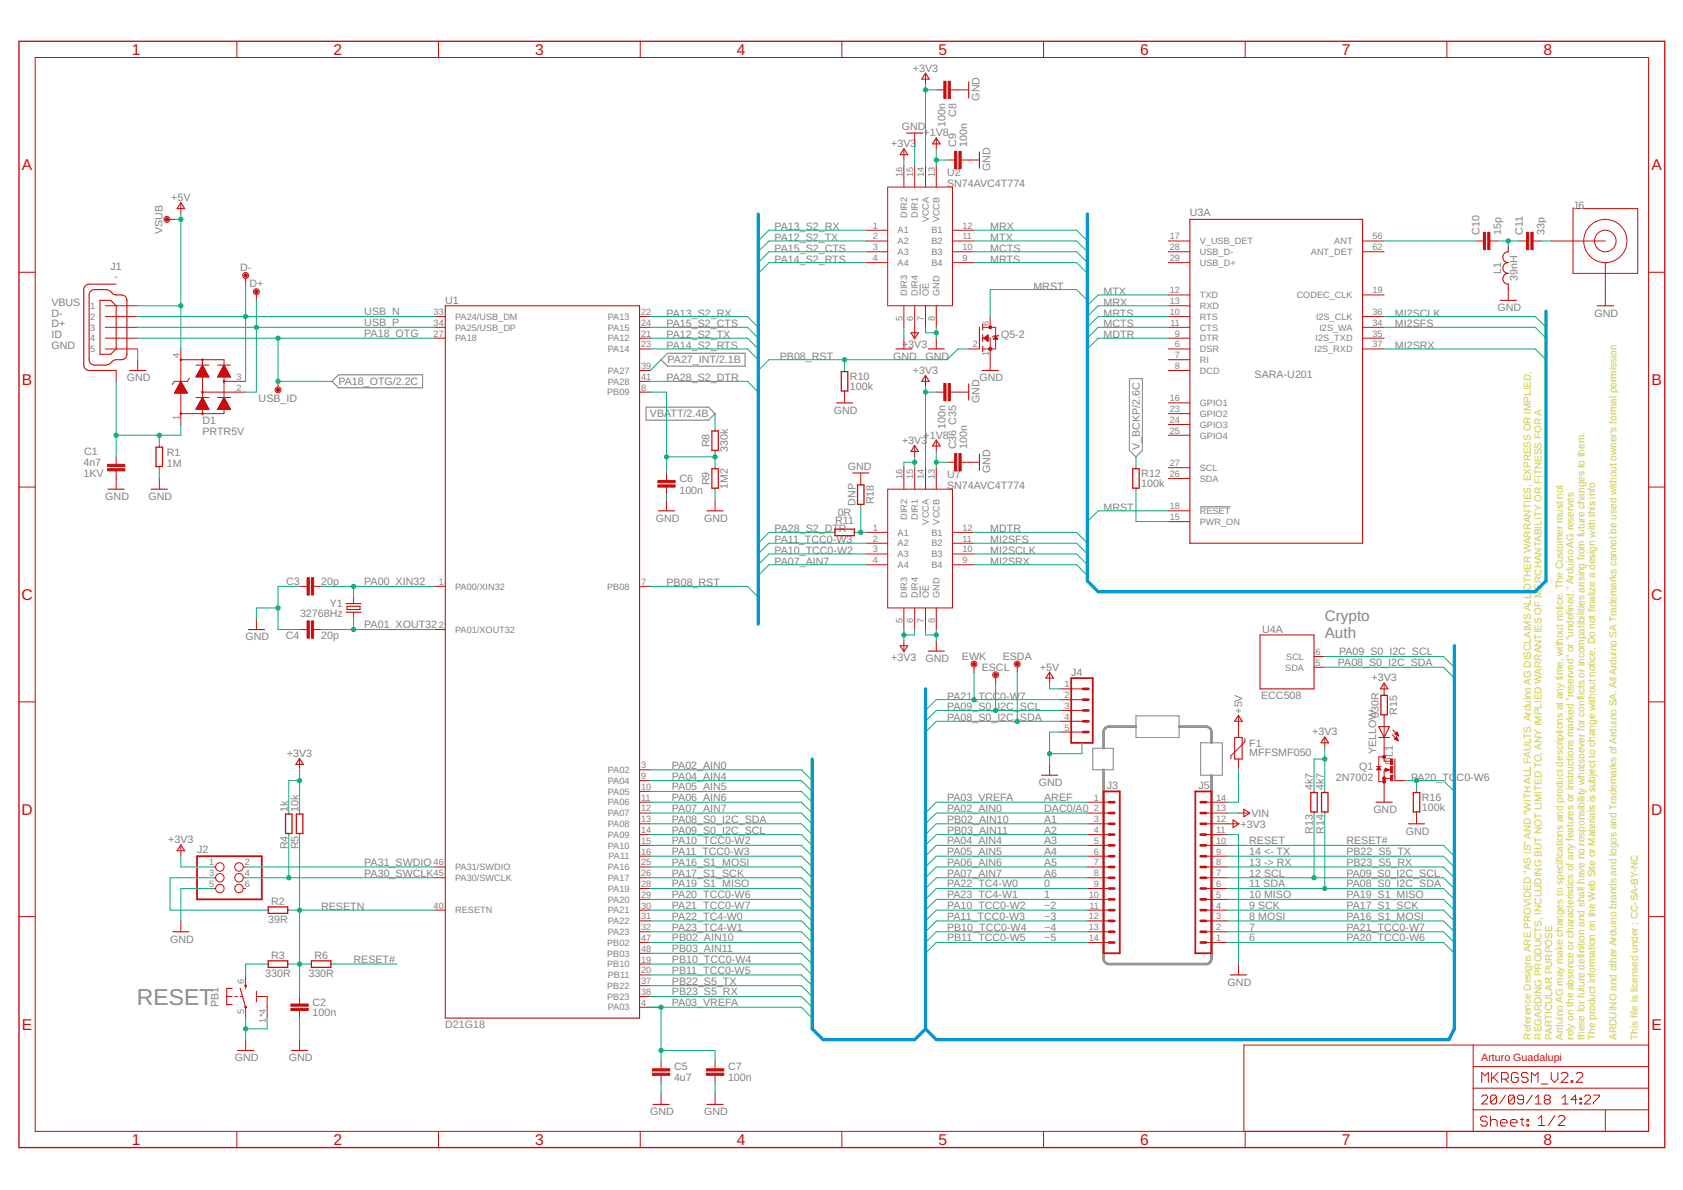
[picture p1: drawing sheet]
<svg xmlns="http://www.w3.org/2000/svg" width="420mm" height="297mm" viewBox="0 0 420 297" stroke-linecap="round" stroke-linejoin="round" font-family="sans-serif">
<defs><g id="words">
<text font-size="5.7" fill="#808080" x="34.2" y="250.7">RESET</text>
<g font-size="3.9" fill="#c90d0c">
<text x="32.9" y="13.7">1</text>
<text x="83.2" y="13.7">2</text>
<text x="133.6" y="13.7">3</text>
<text x="183.9" y="13.7">4</text>
<text x="234.3" y="13.7">5</text>
<text x="284.6" y="13.7">6</text>
<text x="335" y="13.7">7</text>
<text x="385.3" y="13.7">8</text>
<text x="5.5" y="42.5">A</text>
<text x="412.3" y="42.5">A</text>
<text x="5.5" y="96.1">B</text>
<text x="412.3" y="96.1">B</text>
<text x="5.4" y="149.8">C</text>
<text x="412.2" y="149.8">C</text>
<text x="5.4" y="203.4">D</text>
<text x="412.2" y="203.4">D</text>
<text x="5.5" y="257">E</text>
<text x="412.3" y="257">E</text>
<text x="32.9" y="285.8">1</text>
<text x="83.2" y="285.8">2</text>
<text x="133.6" y="285.8">3</text>
<text x="183.9" y="285.8">4</text>
<text x="234.3" y="285.8">5</text>
<text x="284.6" y="285.8">6</text>
<text x="335" y="285.8">7</text>
<text x="385.3" y="285.8">8</text>
</g>
<g font-size="3.8" fill="#808080">
<text x="330.7" y="155.1">Crypto</text>
<text x="330.7" y="159.2">Auth</text>
</g>
<g font-size="2.7" fill="#808080">
<text x="227.9" y="17.9">+3V3</text>
<text x="238.7" y="29.1" transform="rotate(-90 238.7 29.1)">C8</text>
<text x="244.5" y="25.1" transform="rotate(-90 244.5 25.1)">GND</text>
<text x="225.1" y="32.4">GND</text>
<text x="230.6" y="34">+1V8</text>
<text x="236" y="31.6" transform="rotate(-90 236 31.6)">100n</text>
<text x="222.5" y="36.7">+3V3</text>
<text x="238.7" y="36.7" transform="rotate(-90 238.7 36.7)">C9</text>
<text x="241.4" y="36.7" transform="rotate(-90 241.4 36.7)">100n</text>
<text x="236.4" y="44">U2</text>
<text x="236.4" y="46.7">SN74AVC4T774</text>
<text x="247.2" y="42.6" transform="rotate(-90 247.2 42.6)">GND</text>
<text x="42.7" y="50.2">+5V</text>
<text x="297.1" y="54">U3A</text>
<text x="392.7" y="52.1">J6</text>
<text x="40.6" y="58.4" transform="rotate(-90 40.6 58.4)">VSUB</text>
<text x="193.3" y="57.5">PA13_S2_RX</text>
<text x="247.2" y="57.5">MRX</text>
<text x="369.4" y="58.5" transform="rotate(-90 369.4 58.5)">C10</text>
<text x="374.8" y="58.5" transform="rotate(-90 374.8 58.5)">15p</text>
<text x="380.2" y="58.5" transform="rotate(-90 380.2 58.5)">C11</text>
<text x="385.6" y="58.5" transform="rotate(-90 385.6 58.5)">33p</text>
<text x="193.3" y="62.9">PA15_S2_CTS</text>
<text x="193.3" y="60.2">PA12_S2_TX</text>
<text x="193.3" y="65.5">PA14_S2_RTS</text>
<text x="247.2" y="60.2">MTX</text>
<text x="247.2" y="62.9">MCTS</text>
<text x="247.2" y="65.5">MRTS</text>
<text x="27.6" y="67.4">J1</text>
<text x="28.5" y="69.9">-</text>
<text x="59.9" y="67.7">D-</text>
<text x="62.3" y="71.7">D+</text>
<text x="374.8" y="68.4" transform="rotate(-90 374.8 68.4)">L1</text>
<text x="378.8" y="70.1" transform="rotate(-90 378.8 70.1)">39nH</text>
<text x="12.8" y="76.3">VBUS</text>
<text x="111.2" y="75.8">U1</text>
<text x="258" y="72.3">MRST</text>
<text x="275.5" y="73.6">MTX</text>
<text x="275.5" y="76.3">MRX</text>
<text x="373.8" y="77.7">GND</text>
<text x="12.8" y="79">D-</text>
<text x="12.8" y="81.7">D+</text>
<text x="91" y="81.4">USB_P</text>
<text x="91" y="78.7">USB_N</text>
<text x="166.4" y="81.7">PA15_S2_CTS</text>
<text x="166.4" y="79">PA13_S2_RX</text>
<text x="275.5" y="81.7">MCTS</text>
<text x="275.5" y="79">MRTS</text>
<text x="348.2" y="79">MI2SCLK</text>
<text x="348.2" y="81.7">MI2SFS</text>
<text x="398.1" y="79">GND</text>
<text x="12.8" y="84.4">ID</text>
<text x="12.8" y="87.1">GND</text>
<text x="91" y="84.1">PA18_OTG</text>
<text x="166.4" y="84.4">PA12_S2_TX</text>
<text x="166.4" y="87.1">PA14_S2_RTS</text>
<text x="194.7" y="89.8">PB08_RST</text>
<text x="223" y="89.8">GND</text>
<text x="225.2" y="86.8">+3V3</text>
<text x="231" y="89.8">GND</text>
<text x="249.9" y="84.4">Q5-2</text>
<text x="275.5" y="84.4">MDTR</text>
<text x="348.2" y="87.1">MI2SRX</text>
<text x="31.7" y="95.2">GND</text>
<text x="166.4" y="95.2">PA28_S2_DTR</text>
<text x="166.7" y="90.7">PA27_INT/2.1B</text>
<text x="212.2" y="94.9">R10</text>
<text x="227.9" y="93.3">+3V3</text>
<text x="244.5" y="95.2">GND</text>
<text x="313.2" y="94.4">SARA-U201</text>
<text x="64.6" y="100.3">USB_ID</text>
<text x="84.5" y="96.1">PA18_OTG/2.2C</text>
<text x="212.2" y="97.3">100k</text>
<text x="244.5" y="100.6" transform="rotate(-90 244.5 100.6)">GND</text>
<text x="50.5" y="106">D1</text>
<text x="162.3" y="104.2">VBATT/2.4B</text>
<text x="208.1" y="103.3">GND</text>
<text x="236" y="107" transform="rotate(-90 236 107)">100n</text>
<text x="21" y="113.6">C1</text>
<text x="41.7" y="113.9">R1</text>
<text x="50.5" y="108.6">PRTR5V</text>
<text x="177.2" y="111.7" transform="rotate(-90 177.2 111.7)">R8</text>
<text x="181.7" y="112.9" transform="rotate(-90 181.7 112.9)">330k</text>
<text x="225.2" y="110.8">+3V3</text>
<text x="230.6" y="109.5">+1V8</text>
<text x="238.7" y="112.1" transform="rotate(-90 238.7 112.1)">C36 C35</text>
<text x="241.4" y="112.1" transform="rotate(-90 241.4 112.1)">100n</text>
<text x="284.5" y="112.4" transform="rotate(-90 284.5 112.4)">V_BCKP/2.6C</text>
<text x="20.8" y="119.1">1KV</text>
<text x="20.8" y="116.3">4n7</text>
<text x="41.7" y="116.6">1M</text>
<text x="211.7" y="117.3">GND</text>
<text x="236.4" y="119.4">U7</text>
<text x="247.2" y="118.1" transform="rotate(-90 247.2 118.1)">GND</text>
<text x="284.9" y="119.2">R12</text>
<text x="26.3" y="124.8">GND</text>
<text x="37.1" y="124.8">GND</text>
<text x="169.6" y="123.3">100n</text>
<text x="169.6" y="120.4">C6</text>
<text x="177.2" y="121.1" transform="rotate(-90 177.2 121.1)">R9</text>
<text x="181.7" y="122" transform="rotate(-90 181.7 122)">1M2</text>
<text x="218.1" y="125.9" transform="rotate(-90 218.1 125.9)">R18</text>
<text x="236.4" y="122.1">S</text>
<text x="238.2" y="122.1">N74AVC4T774</text>
<text x="284.9" y="121.6">100k</text>
<text x="163.7" y="130.2">GND</text>
<text x="175.8" y="130.2">GND</text>
<text x="208.5" y="130.7">R11</text>
<text x="209.1" y="128.9">0R</text>
<text x="213.5" y="126.3" transform="rotate(-90 213.5 126.3)">DNP</text>
<text x="275.5" y="127.5">MRST</text>
<text x="193.3" y="135.6">PA11_TCC0-W3</text>
<text x="193.3" y="132.9">PA28_S2_DTR</text>
<text x="247.2" y="135.6">MI2SFS</text>
<text x="247.2" y="132.9">MDTR</text>
<text x="193.3" y="141">PA07_AIN7</text>
<text x="193.3" y="138.3">PA10_TCC0-W2</text>
<text x="247.2" y="138.3">MI2SCLK</text>
<text x="247.2" y="141">MI2SRX</text>
<text x="71.4" y="146.1">C3</text>
<text x="80.2" y="146.1">20p</text>
<text x="91" y="146.1">PA00_XIN32</text>
<text x="166.4" y="146.4">PB08_RST</text>
<text x="74.9" y="154">32768Hz</text>
<text x="82.3" y="151.4">Y1</text>
<text x="61.3" y="159.8">GND</text>
<text x="71.4" y="159.6">C4</text>
<text x="80.2" y="159.6">20p</text>
<text x="91" y="156.9">PA01_XOUT32</text>
<text x="315.1" y="157.9">U4A</text>
<text x="222.5" y="164.9">+3V3</text>
<text x="231" y="165.2">GND</text>
<text x="240.1" y="164.7">EWK</text>
<text x="245.1" y="167.4">ESCL</text>
<text x="250.3" y="164.7">ESDA</text>
<text x="259.6" y="167.4">+5V</text>
<text x="334" y="166.3">PA08_S0_I2C_SDA</text>
<text x="334.3" y="163.6">PA09_S0_I2C_SCL</text>
<text x="267.4" y="168.7">J4</text>
<text x="342.4" y="170.1">+3V3</text>
<text x="236.4" y="177.3">PA09_S0_I2C_</text>
<text x="236.4" y="174.6">PA21_TCC0-W</text>
<text x="254.6" y="174.6">7</text>
<text x="254.6" y="177.3">SCL</text>
<text x="310.1" y="178.2" transform="rotate(-90 310.1 178.2)">+5V</text>
<text x="314.8" y="174.4">ECC508</text>
<text x="344.2" y="179.2" transform="rotate(-90 344.2 179.2)">330R</text>
<text x="348.8" y="178.5" transform="rotate(-90 348.8 178.5)">R15</text>
<text x="236.4" y="180">PA08_S0_I2C_</text>
<text x="254.6" y="180">SDA</text>
<text x="327.6" y="183.5">+3V3</text>
<text x="71.6" y="188.9">+3V3</text>
<text x="167.7" y="191.9">PA02_AIN0</text>
<text x="311.9" y="188.8">MFFSMF050</text>
<text x="311.9" y="186.5">F1</text>
<text x="343.5" y="188.3" transform="rotate(-90 343.5 188.3)">YELLOW</text>
<text x="347.7" y="190.9" transform="rotate(-90 347.7 190.9)">DL1</text>
<text x="167.7" y="194.6">PA04_AIN4</text>
<text x="167.7" y="197.3">PA05_AIN5</text>
<text x="259.3" y="196.2">GND</text>
<text x="276.3" y="197">J3</text>
<text x="299.2" y="197">J5</text>
<text x="327.8" y="197.3" transform="rotate(-90 327.8 197.3)">4k7</text>
<text x="330.5" y="197.3" transform="rotate(-90 330.5 197.3)">4k7</text>
<text x="333.5" y="194.9">2N7002</text>
<text x="339.3" y="192.2">Q1</text>
<text x="352.3" y="194.9">PA20_TC</text>
<text x="363.6" y="194.9">C0-W6</text>
<text x="71.8" y="202.7" transform="rotate(-90 71.8 202.7)">1k</text>
<text x="74.5" y="202.7" transform="rotate(-90 74.5 202.7)">10k</text>
<text x="167.7" y="200">PA06_AIN6</text>
<text x="167.7" y="202.7">PA07_AIN7</text>
<text x="236.4" y="200">PA03_VREFA</text>
<text x="236.4" y="202.7">PA02_AIN0</text>
<text x="260.7" y="200">AREF</text>
<text x="260.7" y="202.7">DAC0/A0</text>
<text x="312.4" y="203.9">VIN</text>
<text x="342.9" y="202.9">GND</text>
<text x="355" y="202.4">100k</text>
<text x="355" y="200">R16</text>
<text x="167.7" y="208.1">PA09_S0_I2C_SCL</text>
<text x="167.7" y="205.4">PA08_S0_I2C_SDA</text>
<text x="236.4" y="205.4">PB02_AIN10</text>
<text x="236.4" y="208.1">PB03_AIN11</text>
<text x="260.7" y="205.4">A1</text>
<text x="260.7" y="208.1">A2</text>
<text x="309.7" y="206.6">+3V3</text>
<text x="327.8" y="208.1" transform="rotate(-90 327.8 208.1)">R13</text>
<text x="330.5" y="208.1" transform="rotate(-90 330.5 208.1)">R14</text>
<text x="350.9" y="208.3">GND</text>
<text x="42" y="210.5">+3V3</text>
<text x="49.2" y="213">J2</text>
<text x="71.8" y="212" transform="rotate(-90 71.8 212)">R4</text>
<text x="74.5" y="212" transform="rotate(-90 74.5 212)">R5</text>
<text x="167.7" y="210.7">PA10_TCC0-W2</text>
<text x="167.7" y="213.4">PA11_TCC0-W3</text>
<text x="236.4" y="210.7">PA04_AIN4</text>
<text x="236.4" y="213.4">PA05_AIN5</text>
<text x="260.7" y="210.7">A3</text>
<text x="260.7" y="213.4">A4</text>
<text x="311.9" y="213.4">14 &lt;- TX</text>
<text x="311.9" y="210.7">RESET</text>
<text x="336.1" y="210.7">RESET#</text>
<text x="336.1" y="213.4">PB22_S5_TX</text>
<text x="91" y="216.1">PA31_SWDIO</text>
<text x="91" y="218.8">PA30_SWCLK</text>
<text x="167.7" y="221.5">PA19_S1_MISO</text>
<text x="167.7" y="218.8">PA17_S1_SCK</text>
<text x="167.7" y="216.1">PA16_S1_MOSI</text>
<text x="236.4" y="216.1">PA06_AIN6</text>
<text x="236.4" y="218.8">PA07_AIN7</text>
<text x="236.4" y="221.5">PA22_TC4-W0</text>
<text x="260.7" y="216.1">A5</text>
<text x="260.7" y="218.8">A6</text>
<text x="260.7" y="221.5">0</text>
<text x="311.9" y="216.1">13 -&gt; RX</text>
<text x="311.9" y="218.8">12 SCL</text>
<text x="311.9" y="221.5">11 SDA</text>
<text x="336.1" y="216.1">PB23_S5_RX</text>
<text x="336.1" y="218.8">PA09_S0_I2C_SCL</text>
<text x="336.1" y="221.5">PA08_S0_I2C_SDA</text>
<text x="67.7" y="225.8">R2</text>
<text x="80.2" y="227.2">RESETN</text>
<text x="167.7" y="226.9">PA21_TCC0-W7</text>
<text x="167.7" y="224.2">PA20_TCC0-W6</text>
<text x="236.4" y="224.2">PA23_TC4-W1</text>
<text x="236.4" y="226.9">PA10_TCC0-W2</text>
<text x="260.7" y="224.2">1</text>
<text x="260.7" y="226.9">~2</text>
<text x="311.9" y="226.9">9 SCK</text>
<text x="311.9" y="224.2">10 MISO</text>
<text x="336.1" y="224.2">PA19_S1_MISO</text>
<text x="336.1" y="226.9">PA17_S1_SCK</text>
<text x="67" y="230.4">39R</text>
<text x="167.7" y="229.6">PA22_TC4-W0</text>
<text x="167.7" y="232.3">PA23_TC4-W1</text>
<text x="236.4" y="229.6">PA11_TCC0-W3</text>
<text x="236.4" y="232.3">PB10_TCC0-W4</text>
<text x="260.7" y="229.6">~3</text>
<text x="260.7" y="232.3">~4</text>
<text x="311.9" y="232.3">7</text>
<text x="311.9" y="229.6">8 MOSI</text>
<text x="336.1" y="229.6">PA16_S1_MOSI</text>
<text x="336.1" y="232.3">PA21_TCC0-W7</text>
<text x="42.5" y="235.3">GND</text>
<text x="67.7" y="239.3">R3</text>
<text x="78.5" y="239.3">R6</text>
<text x="167.7" y="235">PB02_AIN10</text>
<text x="167.7" y="237.7">PB03_AIN11</text>
<text x="236.4" y="235">PB11_TCC0-W5</text>
<text x="260.7" y="235">~5</text>
<text x="311.9" y="235">6</text>
<text x="336.1" y="235">PA20_TCC0-W6</text>
<text x="66.2" y="243.9">330R</text>
<text x="77" y="243.9">330R</text>
<text x="88.3" y="240.4">RESET#</text>
<text x="167.7" y="240.4">PB10_TCC0-W4</text>
<text x="167.7" y="243.1">PB11_TCC0-W5</text>
<text x="167.7" y="245.8">PB22_S5_TX</text>
<text x="54.6" y="251.4" transform="rotate(-90 54.6 251.4)">PB1</text>
<text x="78" y="251">C2</text>
<text x="167.7" y="251.2">PA03_VREFA</text>
<text x="167.7" y="248.5">PB23_S5_RX</text>
<text x="306.5" y="246">GND</text>
<text x="78" y="253.7">100n</text>
<text x="111.2" y="256.5">D21G18</text>
<text x="58.6" y="264.9">GND</text>
<text x="72.1" y="264.9">GND</text>
<text x="168.3" y="269.9">4u7</text>
<text x="168.3" y="267.2">C5</text>
<text x="181.7" y="269.9">100n</text>
<text x="181.7" y="267.2">C7</text>
<text x="162.3" y="278.4">GND</text>
<text x="175.8" y="278.4">GND</text>
</g>
<text font-size="2.7" fill="#c90d0c" x="369.8" y="264.9">Arturo Guadalupi</text>
<g font-size="2.5" fill="#c8c832">
<text x="382.2" y="147.6" transform="rotate(-90 382.2 147.6)">OTHER WARRANTIES, EXPRESS OR IMPLIED,</text>
<text x="382.2" y="259.5" transform="rotate(-90 382.2 259.5)">Reference Designs ARE PROVIDED &quot;AS IS&quot; AND &quot;WITH ALL FAULTS. Arduino AG DISCLAIMS ALL</text>
<text x="384.9" y="259.5" transform="rotate(-90 384.9 259.5)">REGARDING PRODUCTS, INCLUDING BUT NOT LIMITED TO, ANY IMPLIED WARRANTIES OF MERCHANTABILITY OR FITNESS FOR A</text>
<text x="387.5" y="259.5" transform="rotate(-90 387.5 259.5)">PARTICULAR PURPOSE</text>
<text x="390.2" y="259.5" transform="rotate(-90 390.2 259.5)">Arduino AG may make changes to specifications and product descriptions at any time, without notice. The Customer must not</text>
<text x="392.9" y="259.5" transform="rotate(-90 392.9 259.5)">rely on the absence or characteristics of any features or instructions marked &quot;reserved&quot; or &quot;undefined.&quot; Arduino AG reserves</text>
<text x="395.5" y="259.5" transform="rotate(-90 395.5 259.5)">these for future definition and shall have no responsibility whatsoever for conflicts or incompatibilities arising from future changes to them.</text>
<text x="398.2" y="259.5" transform="rotate(-90 398.2 259.5)">The product information on the Web Site or Materials is subject to change without notice. Do not finalize a design with this info</text>
<text x="403.5" y="259.5" transform="rotate(-90 403.5 259.5)">ARDUINO and other Arduino brands and logos and Trademarks of Arduino SA. All Arduino SA Trademarks cannot be used without owner's formal permission</text>
<text x="408.9" y="259.5" transform="rotate(-90 408.9 259.5)">This file is licensed under : CC-SA-BY-NC</text>
</g>
<g font-size="2.3" fill="#808080">
<text x="225.3" y="44.2" transform="rotate(-90 225.3 44.2)">16</text>
<text x="228" y="44.2" transform="rotate(-90 228 44.2)">15</text>
<text x="230.7" y="44.2" transform="rotate(-90 230.7 44.2)">14</text>
<text x="233.4" y="44.2" transform="rotate(-90 233.4 44.2)">13</text>
<text x="217.9" y="59.8">2</text>
<text x="217.9" y="57.1">1</text>
<text x="224.1" y="58.3">A1</text>
<text x="226.5" y="54.4" transform="rotate(-90 226.5 54.4)">DIR2</text>
<text x="229.2" y="54.4" transform="rotate(-90 229.2 54.4)">DIR1</text>
<text x="231.8" y="55.5" transform="rotate(-90 231.8 55.5)">VCCA</text>
<text x="232.5" y="58.3">B1</text>
<text x="234.5" y="55.5" transform="rotate(-90 234.5 55.5)">VCCB</text>
<text x="240.3" y="57.1">12</text>
<text x="240.3" y="59.8">11</text>
<text x="292" y="59.8">17</text>
<text x="342.6" y="59.8">56</text>
<text x="217.9" y="62.5">3</text>
<text x="217.9" y="65.2">4</text>
<text x="224.1" y="63.7">A3</text>
<text x="224.1" y="61">A2</text>
<text x="232.5" y="61">B2</text>
<text x="232.5" y="63.7">B3</text>
<text x="240.3" y="62.5">10</text>
<text x="240.3" y="65.2">9</text>
<text x="292" y="65.2">29</text>
<text x="292" y="62.5">28</text>
<text x="299.5" y="63.7">USB_D-</text>
<text x="299.5" y="61">V_USB_DET</text>
<text x="327.3" y="63.7">ANT_DET</text>
<text x="333.1" y="61">ANT</text>
<text x="342.6" y="62.5">62</text>
<text x="224.1" y="66.4">A4</text>
<text x="232.5" y="66.3">B4</text>
<text x="299.5" y="66.4">USB_D+</text>
<text x="22.5" y="77.1">1</text>
<text x="226.5" y="73.8" transform="rotate(-90 226.5 73.8)">DIR3</text>
<text x="229.2" y="73.8" transform="rotate(-90 229.2 73.8)">DIR4</text>
<text x="231.9" y="73.8" transform="rotate(-90 231.9 73.8)">OE</text>
<text x="234.6" y="73.8" transform="rotate(-90 234.6 73.8)">GND</text>
<text x="292" y="75.9">13</text>
<text x="292" y="73.2">12</text>
<text x="299.5" y="77.1">RXD</text>
<text x="299.5" y="74.4">TXD</text>
<text x="323.7" y="74.4">CODEC_CLK</text>
<text x="342.6" y="73.2">19</text>
<text x="22.5" y="79.8">2</text>
<text x="22.5" y="82.5">3</text>
<text x="108.2" y="78.6">33</text>
<text x="108.2" y="81.3">34</text>
<text x="113.6" y="79.8">PA24/USB_DM</text>
<text x="113.6" y="82.5">PA25/USB_DP</text>
<text x="151.8" y="79.8">PA13</text>
<text x="151.8" y="82.5">PA15</text>
<text x="160" y="78.6">22</text>
<text x="160" y="81.3">24</text>
<text x="225.3" y="80.1" transform="rotate(-90 225.3 80.1)">5</text>
<text x="228" y="80.1" transform="rotate(-90 228 80.1)">6</text>
<text x="230.7" y="80.1" transform="rotate(-90 230.7 80.1)">7</text>
<text x="233.4" y="80.1" transform="rotate(-90 233.4 80.1)">8</text>
<text x="246.8" y="81.3" transform="rotate(-90 246.8 81.3)">6</text>
<text x="292" y="78.6">10</text>
<text x="292.2" y="81.3">11</text>
<text x="299.5" y="82.5">CTS</text>
<text x="299.5" y="79.8">RTS</text>
<text x="328.5" y="79.8">I2S_CLK</text>
<text x="329.4" y="82.5">I2S_WA</text>
<text x="342.6" y="78.6">36</text>
<text x="342.6" y="81.3">34</text>
<text x="22.5" y="85.2">4</text>
<text x="22.5" y="87.9">5</text>
<text x="44.8" y="89.4" transform="rotate(-90 44.8 89.4)">4</text>
<text x="108.2" y="84">27</text>
<text x="113.6" y="85.2">PA18</text>
<text x="151.8" y="85.2">PA12</text>
<text x="151.8" y="87.9">PA14</text>
<text x="160" y="84">21</text>
<text x="160" y="86.7">23</text>
<text x="242.9" y="86.7">2</text>
<text x="246.8" y="88.7" transform="rotate(-90 246.8 88.7)">1</text>
<text x="293.3" y="86.7">6</text>
<text x="293.3" y="84">9</text>
<text x="293.3" y="89.4">7</text>
<text x="299.5" y="87.9">DSR</text>
<text x="299.5" y="85.2">DTR</text>
<text x="328.2" y="87.9">I2S_RXD</text>
<text x="328.4" y="85.2">I2S_TXD</text>
<text x="342.6" y="86.7">37</text>
<text x="342.6" y="84">35</text>
<text x="59" y="94.8">3</text>
<text x="151.8" y="93.3">PA27</text>
<text x="151.8" y="96">PA28</text>
<text x="160" y="92.1">39</text>
<text x="160" y="94.8">41</text>
<text x="293.3" y="92.1">8</text>
<text x="299.5" y="93.3">DCD</text>
<text x="299.5" y="90.6">RI</text>
<text x="59" y="97.5">2</text>
<text x="151.6" y="98.7">PB09</text>
<text x="160" y="97.5">8</text>
<text x="292" y="100.2">16</text>
<text x="299.5" y="101.4">GPIO1</text>
<text x="44.8" y="104.9" transform="rotate(-90 44.8 104.9)">1</text>
<text x="292" y="102.9">23</text>
<text x="292" y="105.6">24</text>
<text x="299.5" y="104.1">GPIO2</text>
<text x="299.5" y="106.8">GPIO3</text>
<text x="292" y="108.3">25</text>
<text x="299.5" y="109.5">GPIO4</text>
<text x="225.3" y="119.6" transform="rotate(-90 225.3 119.6)">16</text>
<text x="228" y="119.6" transform="rotate(-90 228 119.6)">15</text>
<text x="230.7" y="119.6" transform="rotate(-90 230.7 119.6)">14</text>
<text x="233.4" y="119.6" transform="rotate(-90 233.4 119.6)">13</text>
<text x="292" y="116.4">27</text>
<text x="292" y="119">26</text>
<text x="299.5" y="117.5">SCL</text>
<text x="299.5" y="120.2">SDA</text>
<text x="226.5" y="129.8" transform="rotate(-90 226.5 129.8)">DIR2</text>
<text x="229.2" y="129.8" transform="rotate(-90 229.2 129.8)">DIR1</text>
<text x="231.8" y="130.9" transform="rotate(-90 231.8 130.9)">VCCA</text>
<text x="234.5" y="130.9" transform="rotate(-90 234.5 130.9)">VCCB</text>
<text x="292" y="129.8">15</text>
<text x="292" y="127.1">18</text>
<text x="299.5" y="131">PWR_ON</text>
<text x="299.5" y="128.3">RESET</text>
<text x="217.9" y="137.9">3</text>
<text x="217.9" y="135.2">2</text>
<text x="217.9" y="132.5">1</text>
<text x="224.1" y="136.4">A2</text>
<text x="224.1" y="133.7">A1</text>
<text x="232.5" y="133.7">B1</text>
<text x="232.5" y="136.4">B2</text>
<text x="240.3" y="132.5">12</text>
<text x="240.3" y="135.2">11</text>
<text x="240.3" y="137.9">10</text>
<text x="217.9" y="140.6">4</text>
<text x="224.1" y="139.1">A3</text>
<text x="224.1" y="141.8">A4</text>
<text x="232.5" y="139.1">B3</text>
<text x="232.5" y="141.8">B4</text>
<text x="240.3" y="140.6">9</text>
<text x="109.5" y="146">1</text>
<text x="113.6" y="147.2">PA00/XIN32</text>
<text x="151.6" y="147.2">PB08</text>
<text x="160" y="146">7</text>
<text x="226.5" y="149.3" transform="rotate(-90 226.5 149.3)">DIR3</text>
<text x="229.2" y="149.3" transform="rotate(-90 229.2 149.3)">DIR4</text>
<text x="231.9" y="149.3" transform="rotate(-90 231.9 149.3)">OE</text>
<text x="234.6" y="149.3" transform="rotate(-90 234.6 149.3)">GND</text>
<text x="225.3" y="155.5" transform="rotate(-90 225.3 155.5)">5</text>
<text x="228" y="155.5" transform="rotate(-90 228 155.5)">6</text>
<text x="230.7" y="155.5" transform="rotate(-90 230.7 155.5)">7</text>
<text x="233.4" y="155.5" transform="rotate(-90 233.4 155.5)">8</text>
<text x="109.5" y="156.8">2</text>
<text x="113.6" y="157.9">PA01/XOUT32</text>
<text x="320.9" y="167.4">SDA</text>
<text x="321.1" y="164.7">SCL</text>
<text x="328.4" y="163.5">6</text>
<text x="328.4" y="166.2">5</text>
<text x="265.8" y="171.6">1</text>
<text x="265.8" y="174.3">2</text>
<text x="265.8" y="177">3</text>
<text x="265.8" y="179.7">4</text>
<text x="265.8" y="182.4">5</text>
<text x="160" y="191.8">3</text>
<text x="151.8" y="193">PA02</text>
<text x="151.8" y="195.7">PA04</text>
<text x="160" y="194.5">9</text>
<text x="160" y="197.2">10</text>
<text x="151.8" y="198.3">PA05</text>
<text x="151.8" y="201">PA06</text>
<text x="151.8" y="203.7">PA07</text>
<text x="160" y="199.9">11</text>
<text x="160" y="202.6">12</text>
<text x="273.1" y="199.9">1</text>
<text x="273.1" y="202.6">2</text>
<text x="303.6" y="202.6">13</text>
<text x="303.6" y="199.9">14</text>
<text x="151.8" y="206.4">PA08</text>
<text x="151.8" y="209.1">PA09</text>
<text x="160" y="205.3">13</text>
<text x="160" y="207.9">14</text>
<text x="273.1" y="205.3">3</text>
<text x="273.1" y="207.9">4</text>
<text x="303.6" y="207.9">11</text>
<text x="303.6" y="205.3">12</text>
<text x="151.8" y="211.8">PA10</text>
<text x="151.9" y="214.5">PA11</text>
<text x="160" y="210.6">15</text>
<text x="160" y="213.3">16</text>
<text x="273.1" y="210.6">5</text>
<text x="273.1" y="213.3">6</text>
<text x="303.6" y="213.3">9</text>
<text x="303.6" y="210.6">10</text>
<text x="52.2" y="216">1</text>
<text x="52.2" y="218.7">3</text>
<text x="52.2" y="221.4">5</text>
<text x="61.1" y="216">2</text>
<text x="61.1" y="218.7">4</text>
<text x="61.1" y="221.4">6</text>
<text x="108.2" y="218.7">45</text>
<text x="108.2" y="216">46</text>
<text x="113.6" y="219.9">PA30/SWCLK</text>
<text x="113.6" y="217.2">PA31/SWDIO</text>
<text x="151.8" y="217.2">PA16</text>
<text x="151.8" y="219.9">PA17</text>
<text x="160" y="216">25</text>
<text x="160" y="218.7">26</text>
<text x="160" y="221.4">28</text>
<text x="273.1" y="216">7</text>
<text x="273.1" y="218.7">8</text>
<text x="273.1" y="221.4">9</text>
<text x="303.6" y="221.4">6</text>
<text x="303.6" y="218.7">7</text>
<text x="303.6" y="216">8</text>
<text x="108.2" y="226.8">40</text>
<text x="113.6" y="228">RESETN</text>
<text x="151.8" y="222.6">PA19</text>
<text x="151.8" y="225.3">PA20</text>
<text x="151.8" y="228">PA21</text>
<text x="160" y="224.1">29</text>
<text x="160" y="226.8">30</text>
<text x="271.8" y="224.1">10</text>
<text x="272" y="226.8">11</text>
<text x="303.6" y="226.8">4</text>
<text x="303.6" y="224.1">5</text>
<text x="151.8" y="230.7">PA22</text>
<text x="151.8" y="233.4">PA23</text>
<text x="160" y="229.5">31</text>
<text x="160" y="232.2">32</text>
<text x="271.8" y="229.5">12</text>
<text x="271.8" y="232.2">13</text>
<text x="303.6" y="232.2">2</text>
<text x="303.6" y="229.5">3</text>
<text x="151.6" y="236.1">PB02</text>
<text x="151.6" y="238.8">PB03</text>
<text x="160" y="234.9">47</text>
<text x="160" y="237.6">48</text>
<text x="271.8" y="234.9">14</text>
<text x="303.6" y="234.9">1</text>
<text x="60.9" y="245.7" transform="rotate(-90 60.9 245.7)">6</text>
<text x="151.6" y="241.5">PB10</text>
<text x="151.8" y="244.1">PB11</text>
<text x="160" y="240.3">19</text>
<text x="160" y="243">20</text>
<text x="160" y="245.7">37</text>
<text x="151.6" y="246.8">PB22</text>
<text x="151.6" y="249.5">PB23</text>
<text x="160" y="251">4</text>
<text x="160" y="248.4">38</text>
<text x="60.9" y="253.1" transform="rotate(-90 60.9 253.1)">5</text>
<text x="66.3" y="255.2" transform="rotate(-90 66.3 255.2)">1*4</text>
<text x="151.8" y="252.2">PA03</text>
</g>
</g></defs>
<path d="M275.5 192.2v47.1l.3 .8 .5 .4 .5 .1h24.3l.6-.1 .6-.6 .2-.6v-45.8M283.6 181.4h-6.8l-.8 .3-.5 .7v4.4M294.4 181.4h6.7l.6 .1 .5 .4 .2 .5 .1 3" fill="none" stroke="#808080" stroke-width=".66"/>
<path d="M229.7 70.9v2.7M299.5 126.5h7.6M229.7 146.4v2.7M283.6 178.7h10.8v5.4h-10.8zM272.8 186.8h5.1v5.4h-5.1zM299.7 185.4h5.4v8.1h-5.4z" fill="none" stroke="#808080" stroke-width=".25"/>
<path d="M84.5 93.6h21v3.2h-21l-1.6-1.6zM165 89.8l1.7-1.6h19.3v3.2h-19.3zM282 94.5h3.2v17.9l-1.6 1.6-1.6-1.6zM161.3 101.6h15.6l1.6 1.7-1.6 1.6h-15.6z" fill="none" stroke="#808080" stroke-width=".28"/>
<g fill="none" stroke="#c90d0c" stroke-width=".28">
<path d="M231.1 18.3l.9 1.4h-1.9zM225.7 37.1l.9 1.5h-1.9zM226.3 33.2h4.1M233.7 34.4l1 1.5h-1.9zM241.8 20.4v4.1M244.5 37.9v4.1M45.1 50.6l1 1.5h-1.9zM297.1 54.8h43.1v80.8h-43.1zM22.8 72.6l.8-.3h3.1l.7 .3 .7 .7a2.55 2.55 0 0 0 2.2 .3l.9 .3 .4 .5 .1 .6v13.4l-.1 .6-.4 .5a2.78 2.78 0 0 1-2.2 .3l-.6 .1-1 .9-1.1 .3h-3l-.5-.3-.4-.4-.2-.6v-16.2zM25 75h2.6l1.4 1.3v10.8l-1.4 1.3h-2.6zM29 70.9l-7.1 .1-.7 .4-.3 .9 .1 19.4 .9 .8h7.1M111.2 76.3h48.5v177.8h-48.5z"/>
<path d="M374.5 75h4M376.5 61.5v1.3a1.35 1.35 0 0 0-1.3 1.4 1.35 1.35 0 0 0 1.3 1.4 1.34 1.34 0 0 0-1.3 1.3 1.34 1.34 0 0 0 1.3 1.3 1.34 1.34 0 0 0-1.3 1.4 1.34 1.34 0 0 0 1.3 1.3v1.4M398.8 76.3h4M32.4 92.5h4M223.6 87.1h4.1M227.4 83.1h1.9l-1 1.4zM231.1 93.7l.9 1.5h-1.9zM231.7 87.1h4.1M241.8 95.8v4.1M244.5 81.7v5.4M245.2 92.5h4M245.3 81v1.4"/>
<path d="M245.3 83.6v1.6M245.3 86.4v1.4M208.8 100.6h4.1M212.9 118.1h4M228.3 111.2l1 1.5h-1.9zM233.7 109.9l1 1.4h-1.9zM244.5 113.4v4M27 122.1h4M37.7 122.1h4.1M164.4 127.5h4M176.5 127.5h4M62 157.1h4"/>
<path d="M86.4 150.7h3.7M86.4 152.8h3.7M86.6 151.3h3.3v.8h-3.3zM314.6 158.5h13.4v13.5h-13.4zM224.7 161.2h1.9l-.9 1.5zM231.7 162.5h4.1M262 167.8l1 1.5h-1.9zM309.2 178.6l.9 1.4h-1.9zM345.5 170.5l1 1.5h-1.9zM74.8 189.3l.9 1.5h-1.8zM260 193.5h4.1M308.2 184.1h1.9v5.4h-1.9z"/>
<path d="M330.7 183.9l1 1.5h-1.9zM344.2 181.4h2.7l-1.4 2.7zM344.2 184.1h2.7M344.2 191.6l.3 .4h-.6zM346.5 192.2l-.6-.3v.5l.7-.2M348.2 189.5v5.4M45.1 210.9l1 1.5h-1.9zM307.8 204.7l1.5 .9-1.5 1zM310.5 202l1.5 .9-1.5 1zM343.5 200.2h4.1M351.6 205.6h4M43.1 232.6h4.1"/>
<path d="M58 246.7h-1.4v4.1h1.4M60 246.7l1.3 4.7M61.3 246v.7M307.1 243.4h4.1M59.3 262.2h4M72.8 262.2h4M163 275.7h4.1M176.5 275.7h4"/>
</g>
<g fill="none" stroke="#c90d0c" stroke-width=".25">
<path d="M8.8 14.4h402.8v268h-402.8zM59.1 10.3v4.1M109.5 10.3v4.1M159.8 10.3v4.1M210.2 10.3v4.1M231.1 18.4v2.7M260.5 10.3v4.1M310.9 10.3v4.1M361.2 10.3v4.1M225.7 37.3v2.6M228.3 33.2v2.7M233.7 34.6v2.7"/>
<path d="M233.7 22.4h1.9M236.4 39.9h1.9M237.2 22.4h4.6M239.9 39.9h4.6M42.5 54.8h1.3M45.1 50.7v2.7M216.2 57.5h5.4M221.6 46.7h16.2v29.6h-16.2zM225.7 41.3v5.4M228.3 41.3v5.4M231.1 41.3v5.4M233.7 41.3v5.4"/>
<path d="M237.8 57.5h5.4M392.7 52.1h16.2v16.1h-16.2zM4.7 68h4.1M26.3 79h8.1M26.3 76.3h8.1M61.3 69.6v1.3M64 73.6v1.4M108.5 79h2.7M159.7 79h2.6M216.2 60.2h5.4M216.2 62.8h5.4M216.2 65.6h5.4"/>
<path d="M225.7 76.3v5.4M228.3 76.3v8.1M231.1 76.3v5.4M233.7 76.3v5.4M237.8 60.2h5.4M237.8 62.8h5.4M237.8 65.6h5.4M247.2 79v2.7M291.7 79h5.4M291.7 76.3h5.4M291.7 60.2h5.4M291.7 62.8h5.4"/>
<path d="M291.7 73.6h5.4M291.7 65.6h5.4M340.2 79h5.3M340.2 60.2h5.3M340.2 62.8h5.3M340.2 73.6h5.3M368.4 60.2h1.9M372 60.2h1.8M376.5 72.3v2.7M379.2 60.2h1.9M382.7 60.2h1.9M387.3 60.2h13.5"/>
<path d="M400.8 65.6v10.7M411.6 68h4M26.3 84.4h8.1M26.3 87.1h8.1M26.3 81.7h8.1M29 92.5v2.7M34.4 89.8v2.7M43.6 98h3.1M43.7 97.9h2.9M43.8 97.7h2.7M43.8 97.6h2.7M43.9 97.5h2.5"/>
<path d="M43.9 97.4h2.5M44 97.3h2.3M44 97.2h2.3M44.1 97.1h2.1M44.2 97h2M44.2 96.9h1.9M44.3 96.8h1.7M44.3 96.7h1.7M44.4 96.6h1.5M44.4 96.5h1.5M44.5 96.4h1.3M44.5 96.3h1.3"/>
<path d="M44.6 96.2h1.1M44.7 96.1h1M44.7 96h.9M44.8 95.9h.8M44.8 95.8h.7M44.9 95.7h.5M44.9 95.6h.5M45 95.5h.3M45 95.4h.3M45.1 95.3h.1M45.1 87.1v18.9M45.1 89.8h10.8v13.5h-10.8"/>
<path d="M45.1 95.2l1.7 2.9h-3.3zM47.3 94.4l-.5 .8h-3.3l-.5 .8M48.9 91.1h3.3M48.9 99.2h3.3M49 94h3.1M49 93.9h3.1M49.1 93.8h2.9M49.1 93.7h2.9M49.2 93.6h2.7M49.2 93.5h2.6M49.3 93.4h2.5M49.4 93.3h2.3"/>
<path d="M49.4 93.2h2.3M49.5 93.1h2.1M49.5 93h2.1M49.6 92.9h1.9M49.6 92.8h1.9M49.7 92.7h1.7M49.7 92.6h1.6M49.8 92.5h1.5M49.9 92.4h1.3M49.9 92.3h1.3M50 92.2h1.1M50 92.1h1.1"/>
<path d="M50.1 92h.9M50.1 91.9h.8M50.2 99.9h.7M50.2 91.8h.7M50.2 99.8h.7M50.2 91.7h.6M50.3 99.7h.5M50.3 91.6h.5M50.3 99.6h.5M50.4 91.5h.3M50.4 99.5h.3M50.4 91.4h.3"/>
<path d="M50.4 99.4h.2M50.5 91.2h.1M50.5 99.3h.1M50.5 97.9h10.8M50.5 89.8v13.5M50.5 91.1l1.7 3h-3.3zM50.5 99.2l1.7 3h-3.3zM54.3 91.1h3.3M54.3 99.2h3.3M54.4 94h3.1M54.4 93.9h3M54.5 93.8h2.9"/>
<path d="M54.5 93.7h2.8M54.6 93.6h2.7M54.6 93.5h2.6M54.7 93.4h2.5M54.7 93.3h2.4M54.8 93.2h2.3M54.8 93.1h2.2M54.9 93h2.1M55 92.9h1.9M55 92.8h1.8M55.1 92.7h1.7M55.1 92.6h1.6"/>
<path d="M55.2 92.5h1.5M55.2 92.4h1.4M55.3 92.3h1.3M55.4 92.2h1.1M55.4 92.1h1.1M55.5 92h.9M55.5 91.9h.8M55.6 99.9h.7M55.6 91.8h.7M55.6 99.8h.6M55.6 91.7h.6M55.7 99.7h.5"/>
<path d="M55.7 91.6h.5M55.7 99.6h.4M55.8 91.5h.3M55.8 99.5h.3M55.8 91.4h.2M55.8 99.4h.2M55.9 91.2h.1M55.9 99.3h.1M55.9 95.2h5.4M55.9 91.1l1.7 3h-3.3zM55.9 99.2l1.7 3h-3.3zM69.4 95.2v1.3"/>
<path d="M108.5 84.4h2.7M108.5 81.7h2.7M159.7 84.4h2.6M159.7 87.1h2.6M159.7 81.7h2.6M159.7 92.5h2.6M159.7 95.2h2.6M159.7 97.9h2.6M210.8 92.5v.3M210.8 97.6v3M225.7 84.4v2.7M231.1 93.8v2.7"/>
<path d="M233.7 97.9h1.9M233.7 84.4v2.7M237.2 97.9h4.6M241.8 87.1h2.7M245.3 84.4h1.9v8.1M245.3 81.7h3.3v5.4h-3.3M245.6 84.4l1.1-.8v1.6zM245.7 84.5h1M245.7 84.3h1M245.9 84.2h.8M245.9 84.6h.8M246 84.1h.7"/>
<path d="M246 84.7h.7M246.2 83.9h.5M246.2 84.9h.5M246.4 85h.3M246.4 83.8h.3M246.5 85.1h.2M246.5 83.7h.2M248.1 84.6h.9M248.2 84.5h.8M248.2 84.3h.7M248.3 84.2h.5M248.4 84.1h.3"/>
<path d="M248.5 83.9h.1M248.6 83.9l.5 .8h-1.1zM249.4 83.6l-.3 .3h-1.1l-.2 .2M291.7 84.4h5.4M291.7 87.1h5.4M291.7 81.7h5.4M291.7 92.5h5.4M291.7 89.8h5.4M340.2 84.4h5.3M340.2 87.1h5.3M340.2 81.7h5.3M29 114v1.9"/>
<path d="M29 117.5v4.6M39.8 111.3v.3M39.8 116.5v.2M39.8 119.4v2.7M49 102.1h3.1M49 102h3M49.1 101.9h2.9M49.1 101.7h2.8M49.2 101.7h2.7M49.3 101.6h2.5M49.3 101.5h2.5M49.4 101.3h2.3"/>
<path d="M49.4 101.2h2.2M49.5 101.1h2.1M49.6 101h1.9M49.6 100.9h1.9M49.7 100.8h1.7M49.7 100.7h1.7M49.8 100.6h1.5M49.8 100.5h1.4M49.9 100.4h1.3M49.9 100.3h1.2M50 100.2h1.1M50.1 100.1h.9"/>
<path d="M50.1 100h.9M54.4 102.1h3.1M54.4 102h3M54.5 101.9h2.9M54.5 101.7h2.8M54.6 101.7h2.7M54.7 101.6h2.5M54.7 101.5h2.4M54.8 101.3h2.3M54.8 101.2h2.2M54.9 101.1h2.1M54.9 101h2"/>
<path d="M55 100.9h1.9M55.1 100.8h1.7M55.1 100.7h1.6M55.2 100.6h1.5M55.2 100.5h1.4M55.3 100.4h1.3M55.3 100.3h1.2M55.4 100.2h1.1M55.4 100.1h1M55.5 100h.9M166.4 118.1v1.9M178.5 107.3v.3"/>
<path d="M178.5 112.4v.3M178.5 116.7v.3M214.9 118.1v2.9M225.7 116.7v5.4M228.3 111.3v2.7M228.3 116.7v5.4M231.1 116.7v5.4M233.7 110v2.7M233.7 116.7v5.4M236.4 115.4h1.9M239.9 115.4h4.6M283.6 116.7v.3"/>
<path d="M291.7 103.3h5.4M291.7 100.6h5.4M291.7 106h5.4M291.7 108.6h5.4M291.7 116.7h5.4M291.7 119.4h5.4M4.7 121.6h4.1M166.4 121.6v1.9M166.4 124.8v2.7M178.5 121.9v.2M178.5 124.8v2.7M208.2 132.9h.2"/>
<path d="M213.3 132.9h.2M214.9 125.9v.3M216.2 138.3h5.4M216.2 135.6h5.4M216.2 132.9h5.4M221.6 122.1h16.2v29.6h-16.2zM237.8 138.3h5.4M237.8 135.6h5.4M237.8 132.9h5.4M283.6 121.9v.2M291.7 130.2h5.4M291.7 127.5h5.4"/>
<path d="M411.6 121.6h4M64 154.5v2.6M74.8 146.4h1.9M74.8 157.1h1.9M78.3 146.4h1.9M78.3 157.1h1.9M88.3 149.1v1.6M88.3 152.8v1.7M108.5 146.4h2.7M108.5 157.1h2.7M159.7 146.4h2.6M216.2 141h5.4"/>
<path d="M225.7 151.7v5.4M225.7 159.8v2.7M228.3 151.7v5.4M231.1 151.7v5.4M233.7 151.7v5.4M233.7 159.8v2.7M237.8 141h5.4M4.7 175.2h4.1M243.2 166.6v1.3M248.6 169.3v1.3M254 166.6v1.3M262 167.9v2.7"/>
<path d="M264.7 172h5.4M264.7 174.6h5.4M264.7 177.3h5.4M309.2 178.7v5.4M328 163.9h2.7M328 166.6h2.7M345.5 170.6v3M345.5 178.4v11.6h1.7M411.6 175.2h4M74.8 189.5v2.7M159.7 192.2h2.6M159.7 194.9h2.6"/>
<path d="M159.7 197.5h2.6M262 190.8v2.7M264.7 180h5.4M264.7 182.7h5.4M309.2 189.5v2.7M310.8 184.3v.9l-3.5 3.5v.8M328 197.5v.3M330.7 184.1v2.7M330.7 197.5v.3M343.7 191.3h1M344.2 191.3l.5 .9h-1zM345.5 188.9h-1.3v6.2h1.3"/>
<path d="M345.5 194.3h1.7M345.8 191.7l1.1 .5-1.1 .4zM347.2 192.2h-1.7v8M347.6 183.4l1.5 1.5M347.7 182.2l1.5 1.5M348.1 184.5l1 .4M348.1 184.5h.8M348.2 194.9h2.7M348.2 183.3l.6-.6 .4 1zM348.2 184.4h.6M348.3 183.2h.7M348.4 183.3h.6"/>
<path d="M348.4 184.2h.4M348.4 184.6h.5M348.5 183h.4M348.5 184.1h.2M348.6 182.9h.3M348.6 184h.1M348.7 183.5h.4M348.7 183.9l.4 1M348.7 183.9l-.6 .6M348.7 182.8h.1M348.7 184.7h.3M349 183.6h.1"/>
<path d="M349 184.9h.1M353.6 197.5v.3M45.1 211v2.7M53.2 216.4h.6M53.2 219.1h.6M60.7 216.4h.6M60.7 219.1h.6M72.1 202.9v.3M72.1 208v.3M74.8 202.9v.3M74.8 208v.3M108.5 216.4h2.7"/>
<path d="M108.5 219.1h2.7M159.7 200.2h2.6M159.7 202.9h2.6M159.7 205.6h2.6M159.7 208.3h2.6M159.7 211h2.6M159.7 213.7h2.6M159.7 216.4h2.6M159.7 219.1h2.6M271.5 200.2h5.3M271.5 202.9h5.3M271.5 205.6h5.3"/>
<path d="M271.5 208.3h5.3M271.5 211h5.3M271.5 213.7h5.3M271.5 216.4h5.3M271.5 219.1h5.3M301.1 200.2h5.4M301.1 202.9h5.4M301.1 205.6h8.1M301.1 208.3h5.4M301.1 211h5.4M301.1 213.7h5.4M301.1 216.4h5.4"/>
<path d="M301.1 219.1h5.4M309.2 202.9h2.7M328 202.7v.2M330.7 202.7v.2M353.6 202.7v2.9M4.7 228.8h4.1M45.1 229.9v2.7M53.2 221.8h.6M60.7 221.8h.6M66.7 227.2h.3M71.8 227.2h.3M108.5 227.2h2.7"/>
<path d="M159.7 221.8h2.6M159.7 224.5h2.6M159.7 227.2h2.6M159.7 229.9h2.6M159.7 232.6h2.6M159.7 235.3h2.6M159.7 238h2.6M271.5 221.8h5.3M271.5 224.5h5.3M271.5 227.2h5.3M271.5 229.9h5.3M271.5 232.6h5.3"/>
<path d="M271.5 235.3h5.3M301.1 221.8h5.4M301.1 224.5h5.4M301.1 227.2h5.4M301.1 229.9h5.4M301.1 232.6h5.4M301.1 235.3h5.4M411.6 228.8h4M56.6 248.7h1.4M58.6 248.7h.7M60 248.7h.6M61.3 243.4v2.6"/>
<path d="M61.3 251.4v2.7M61.3 259.5v2.7M64 248.7h2.7v5.4M64 247.4v2.7M66.7 240.6h.3M71.8 240.6h.3M74.8 248.7v1.9M74.8 252.2v1.9M74.8 259.5v2.7M77.5 240.6h.2M82.6 240.6h.3M159.7 251.4h2.6"/>
<path d="M159.7 240.6h2.6M159.7 243.4h2.6M159.7 246h2.6M159.7 248.7h2.6M309.2 240.6v2.8M165 264.9v1.9M165 268.4v1.9M165 273v2.7M178.5 264.9v1.9M178.5 268.4v1.9M178.5 273v2.7M367.8 277h43.8"/>
<path d="M367.8 260.9v21.5M367.8 271.6h43.8M367.8 266.2h43.8M369.9 273.7l.4-.4h.7l.4 .4v.4l-1.5 1.5h1.5M369.9 270.2v-2.5l.8 .8 .9-.8v2.5M371.3 279l-.4-.4h-.8l-.5 .4v.4l.5 .4h.8l.4 .5v.4l-.4 .4h-.8l-.5-.4M372.1 278.6v2.5M372.1 279.8l.4-.4h.9l.4 .4v1.3M372.4 267.7v2.5M372.8 268.9l1.2 1.3M373.6 273.7v1.5l-.3 .4h-.8l-.4-.4M373.6 273.7l-.3-.4h-.8l-.4 .4v1.5"/>
<path d="M373.6 273.7l-1.5 1.5M374 267.7l-1.6 1.6M374.9 269.3h1.2l.4-.4v-.8l-.4-.4h-1.2v2.5M375.7 269.3l.8 .9M375.9 273.3l-1.5 2.3M378.1 273.7v1.5l-.4 .4h-.7l-.4-.4M378.1 273.7l-.4-.4h-.7l-.4 .4v1.5M378.1 273.7l-1.5 1.5M379 268.1l-.4-.4h-.8l-.5 .4v1.7l.5 .4h.8l.4-.4v-.9h-.8M379.6 279.4h.8M380 279v1.7l.4 .4M380.3 274.5h-1.1l-.4-.4v-.4l.4-.4h.7l.4 .4v1.5l-.4 .4h-.7l-.4-.4"/>
<path d="M381.2 279.4h.4v.4h-.4zM381.5 268.1l-.4-.4h-.9l-.4 .4v.4l.4 .4h.9l.4 .4v.5l-.4 .4h-.9l-.4-.4M382.3 270.2v-2.5l.8 .8 .9-.8v2.5M382.5 273.3l-1.4 2.3M383.3 275.6h1.5M383.3 274.1l.7-.8v2.3M384 279.3l.9-.8v2.4M384.8 270.6h1.6M385.9 274.5l-.4 .3v.4l.4 .4h.7l.4-.4v-.4l-.4-.3M385.9 274.5l-.4-.4v-.4l.4-.4h.7l.4 .4v.4l-.4 .4M385.9 274.5h.7M387.3 267.7v1.6l.8 .9 .8-.9v-1.6"/>
<path d="M388.2 278.5l-1.7 2.4M389 278.9l.4-.4h.8l.5 .4v.4l-1.7 1.6h1.7M389.7 268.1l.5-.4h.8l.4 .4v.4l-1.7 1.7h1.7M390 275.6h1.5M390 274.1l.7-.8v2.3M392.2 269.8h.4v.4h-.4zM393.5 268.1l.4-.4h.8l.4 .4v.4l-1.6 1.7h1.6M393.7 274.5h-1.5l1.1-1.2v2.3M394.4 275.2h.4v.4h-.4zM394.4 274.1h.4v.4h-.4zM395.6 273.7l.3-.4h.8l.4 .4v.4l-1.5 1.5h1.5M397.8 273.3h1.5v.4l-1.5 1.5v.4"/>
<path d="M400.8 277v5.4M411.6 260.9h-101.1v21.5M59.1 282.4v4M109.5 282.4v4M159.8 282.4v4M210.2 282.4v4M260.5 282.4v4M310.9 282.4v4M361.2 282.4v4M374.6 280.3h1.7v-.5l-.5-.4h-.8l-.4 .4v.9l.4 .4h.8M377.1 280.3h1.6v-.5l-.4-.4h-.8l-.4 .4v.9l.4 .4h.8M381.2 280.7h.4v.4h-.4z"/>
<path d="M384 280.9h1.7"/>
<circle cx="41.7" cy="54.8" r=".74"/>
<circle cx="61.3" cy="68.8" r=".74"/>
<circle cx="64" cy="72.8" r=".74"/>
<circle cx="400.8" cy="60.2" r="5.4"/>
<circle cx="400.8" cy="60.2" r="2.69"/>
<circle cx="45.1" cy="89.8" r=".19"/>
<circle cx="45.1" cy="89.8" r=".11"/>
<circle cx="50.5" cy="89.8" r=".19"/>
<circle cx="50.5" cy="97.9" r=".19"/>
<circle cx="50.5" cy="97.9" r=".11"/>
<circle cx="50.5" cy="89.8" r=".11"/>
<circle cx="55.9" cy="95.2" r=".19"/>
<circle cx="55.9" cy="95.2" r=".11"/>
<circle cx="69.4" cy="97.3" r=".74"/>
<circle cx="45.1" cy="103.3" r=".19"/>
<circle cx="45.1" cy="103.3" r=".11"/>
<circle cx="50.5" cy="103.3" r=".19"/>
<circle cx="50.5" cy="103.3" r=".11"/>
<circle cx="243.2" cy="165.8" r=".74"/>
<circle cx="248.6" cy="168.4" r=".74"/>
<circle cx="254" cy="165.8" r=".74"/>
<circle cx="54.9" cy="216.4" r="1.06"/>
<circle cx="54.9" cy="219.1" r="1.06"/>
<circle cx="59.7" cy="219.1" r="1.06"/>
<circle cx="59.7" cy="216.4" r="1.06"/>
<circle cx="54.9" cy="221.8" r="1.06"/>
<circle cx="59.7" cy="221.8" r="1.06"/>
</g>
<g fill="none" stroke="#c90d0c" stroke-width=".44">
<path d="M267.4 169.3h5.4v16.1h-5.4zM275.5 197.5h4v40.5h-4zM298.4 197.5h4.1v40.5h-4.1zM49.2 213.7h16.2v10.8h-16.2z"/>
<circle cx="61.3" cy="251.4" r=".13"/>
<circle cx="61.3" cy="246" r=".13"/>
</g>
<g fill="none" stroke="#c90d0c" stroke-width=".66">
<path d="M270.4 172h1.3M270.4 174.6h1.3M270.4 177.3h1.3M270.4 180h1.3M270.4 182.7h1.3M276.8 219.1h1.4M276.8 216.4h1.4M276.8 213.7h1.4M276.8 211h1.4M276.8 208.3h1.4M276.8 205.6h1.4M276.8 202.9h1.4"/>
<path d="M276.8 200.2h1.4M299.7 219.1h1.4M299.7 216.4h1.4M299.7 213.7h1.4M299.7 211h1.4M299.7 208.3h1.4M299.7 205.6h1.4M299.7 202.9h1.4M299.7 200.2h1.4M276.8 229.9h1.4M276.8 232.6h1.4M276.8 235.3h1.4"/>
<path d="M276.8 224.5h1.4M276.8 227.2h1.4M276.8 221.8h1.4M299.7 229.9h1.4M299.7 232.6h1.4M299.7 235.3h1.4M299.7 224.5h1.4M299.7 227.2h1.4M299.7 221.8h1.4"/>
</g>
<g fill="none" stroke="#c90d0c" stroke-width=".32">
<path d="M210 92.8h1.6v4.8h-1.6zM38.9 111.6h1.7v4.9h-1.7zM177.7 107.6h1.6v4.8h-1.6zM177.7 117h1.6v4.9h-1.6zM282.8 117h1.6v4.9h-1.6zM208.4 132.1h4.9v1.6h-4.9zM214.1 121h1.6v4.9h-1.6zM344.7 173.6h1.7v4.8h-1.7zM327.2 197.8h1.6v4.9h-1.6zM329.9 197.8h1.6v4.9h-1.6zM352.8 197.8h1.6v4.9h-1.6zM71.3 203.2h1.6v4.8h-1.6z"/>
<path d="M74 203.2h1.6v4.8h-1.6zM67 226.4h4.8v1.6h-4.8zM67 239.8h4.8v1.7h-4.8zM77.7 239.8h4.9v1.7h-4.9z"/>
</g>
<g fill="#c90d0c" stroke="#c90d0c" stroke-width=".25">
<path d="M176.4 267.9h4.3v.5h-4.3z"/>
<path d="M176.4 266.8h4.3v.5h-4.3z"/>
<path d="M162.9 267.9h4.3v.5h-4.3z"/>
<path d="M162.9 266.8h4.3v.5h-4.3z"/>
<path d="M77.7 144.2h.6v4.3h-.6z"/>
<path d="M76.7 144.2h.5v4.3h-.5z"/>
<path d="M77.7 155h.6v4.3h-.6z"/>
<path d="M76.7 155h.5v4.3h-.5z"/>
<path d="M72.6 251.7h4.3v.5h-4.3z"/>
<path d="M72.6 250.6h4.3v.6h-4.3z"/>
<path d="M26.8 117h4.4v.5h-4.4z"/>
<path d="M26.8 115.9h4.4v.6h-4.4z"/>
<path d="M164.2 121h4.4v.6h-4.4z"/>
<path d="M164.2 120h4.4v.5h-4.4z"/>
<path d="M235.6 20.3h.6v4.3h-.6z"/>
<path d="M236.7 20.3h.6v4.3h-.6z"/>
<path d="M239.4 37.8h.5v4.3h-.5z"/>
<path d="M238.3 37.8h.6v4.3h-.6z"/>
<path d="M347.2 189.5h.5v1.3h-.5z"/>
<path d="M347.2 193.5h.5v1.4h-.5z"/>
<path d="M347.2 191.3h.5v1.7h-.5z"/>
<path d="M382.2 58h.5v4.3h-.5z"/>
<path d="M381.1 58h.6v4.3h-.6z"/>
<path d="M371.4 58h.6v4.3h-.6z"/>
<path d="M370.3 58h.6v4.3h-.6z"/>
<path d="M235.6 95.7h.6v4.3h-.6z"/>
<path d="M236.7 95.7h.6v4.3h-.6z"/>
<path d="M239.4 113.2h.5v4.3h-.5z"/>
<path d="M238.3 113.2h.6v4.3h-.6z"/>
</g>
<g fill="#c90d0c" stroke="#c90d0c" stroke-width=".25">
<circle cx="345.5" cy="195.1" r=".38"/>
<circle cx="345.5" cy="194.3" r=".38"/>
<circle cx="345.5" cy="188.9" r=".38"/>
<circle cx="41.7" cy="54.8" r=".42"/>
<circle cx="61.3" cy="68.8" r=".42"/>
<circle cx="64" cy="72.8" r=".42"/>
<circle cx="69.4" cy="97.3" r=".42"/>
<circle cx="243.2" cy="165.8" r=".42"/>
<circle cx="248.6" cy="168.4" r=".42"/>
<circle cx="254" cy="165.8" r=".42"/>
<circle cx="247.2" cy="87.1" r=".38"/>
<circle cx="247.2" cy="81.7" r=".38"/>
</g>
<path d="M4.7 10.3h410.9v276.1h-410.9z" fill="none" stroke="#c90d0c" stroke-width=".34"/>
<path d="M189.3 53.4v102.4M271.5 53.4v91.6l2.7 2.7h109.1l2.7-2.7v-67.3M231.1 172v84.8M363.1 161.2v95.6l-1.4 2.7h-128l-2.6-2.7M202.8 189.5v67.3l2.7 2.7h22.8l2.8-2.7" fill="none" stroke="#0696d7" stroke-width=".83"/>
<g fill="none" stroke="#0dab76" stroke-width=".25">
<path d="M225.7 39.9v1.4M228.3 35.9v5.4M231.1 21.1v20.2M231.1 22.4h2.6M233.7 37.3v4M233.7 39.9h2.7M43.8 54.8h1.3M45.1 53.4v33.7M216.2 57.5h-24.2l-2.7 2.7M243.2 57.5h25.6l2.7 2.7M34.4 76.3h10.7M34.4 79h74.1"/>
<path d="M61.3 70.9v24.3M64 75v22.9h-2.7M162.3 79h24.3l2.7 2.7M216.2 62.8h-24.2l-2.7 2.8M216.2 60.2h-24.2l-2.7 2.6M216.2 65.6h-24.2l-2.7 2.6M243.2 62.8h25.6l2.7 2.8M243.2 60.2h25.6l2.7 2.6M243.2 65.6h25.6l2.7 2.6M271.5 75l-2.7-2.7h-21.6v6.7M291.7 76.3h-17.5l-2.7 2.7M291.7 79h-17.5l-2.7 2.7"/>
<path d="M291.7 73.6h-17.5l-2.7 2.7M345.5 79h37.8l2.7 2.7M345.5 60.2h22.9M373.8 60.2h5.4M376.5 60.2v1.3M384.6 60.2h2.7M29 95.2v18.8M34.4 87.1v2.7M34.4 84.4h74.1M34.4 81.7h74.1M69.4 84.4v10.8h13.5M162.3 97.9h4.1v20.2"/>
<path d="M162.3 84.4h24.3l2.7 2.7M162.3 95.2h24.3l2.7 2.7M162.3 81.7h24.3l2.7 2.7M162.3 87.1h24.3l2.7 2.7M165 89.8l-2.7 2.7M210.8 89.8v2.7M225.7 81.7v2.7M231.1 81.7v1.4h2.6M231.1 96.5v20.2M231.1 97.9h2.6M233.7 81.7v2.7M241.8 87.1h-2.7l-2.7 2.7h-44.4l-2.7 2.7"/>
<path d="M291.7 84.4h-17.5l-2.7 2.7M291.7 81.7h-17.5l-2.7 2.7M345.5 81.7h37.8l2.7 2.7M345.5 87.1h37.8l2.7 2.7M39.8 108.6v2.7M39.8 116.7v2.7M45.1 106v2.6h-16.1M166.4 114h12.1M178.5 103.3v4M178.5 112.7v4M228.3 115.4h-2.6v1.3M228.3 114v2.7"/>
<path d="M233.7 112.7v4M233.7 115.4h2.7M283.6 114v2.7M166.4 123.5v1.3M178.5 122.1v2.7M208.2 132.9h-16.2l-2.7 2.7M213.5 132.9h2.7M214.9 126.2v6.7M216.2 138.3h-24.2l-2.7 2.7M216.2 135.6h-24.2l-2.7 2.7M243.2 138.3h25.6l2.7 2.7M243.2 135.6h25.6l2.7 2.7"/>
<path d="M243.2 132.9h25.6l2.7 2.7M283.6 122.1v8.1h8.1M291.7 127.5h-17.5l-2.7 2.7M69.4 151.7h-5.4v2.8M74.8 146.4h-5.4v10.7h5.4M80.2 157.1h28.3M80.2 146.4h28.3M88.3 146.4v2.7M88.3 154.5v2.6M162.3 146.4h24.3l2.7 2.7M216.2 141h-24.2l-2.7 2.7M225.7 157.1v2.7"/>
<path d="M228.3 157.1v1.4h-2.6M231.1 157.1v1.4h2.6M233.7 157.1v2.7M243.2 141h25.6l2.7 2.7M243.2 167.9v6.7M248.6 170.6v6.7M254 167.9v12.1M262 170.6v1.4h2.7M264.7 177.3h-31l-2.6 2.7M264.7 174.6h-31l-2.6 2.7M330.7 163.9h29.7l2.7 2.7M330.7 166.6h29.7l2.7 2.7"/>
<path d="M74.8 192.2v10.7M74.8 194.9h-2.7v8M162.3 192.2h37.8l2.7 2.7M162.3 194.9h37.8l2.7 2.6M162.3 197.5h37.8l2.7 2.7M264.7 182.7h-2.7v8.1M264.7 180h-31l-2.6 2.7M270.1 185.4v2.7h-8.1M309.2 192.2v8h-2.7M330.7 189.5h-2.7v8M330.7 186.8v10.7M350.9 194.9h9.5l2.7 2.6"/>
<path d="M353.6 194.9v2.6M45.1 213.7v2.7h8.1M53.2 219.1h-10.7v8.1h24.2M61.3 216.4h47.2M61.3 219.1h47.2M72.1 208.3v10.8M74.8 208.3v40.4M162.3 208.3h37.8l2.7 2.7M162.3 200.2h37.8l2.7 2.7M162.3 202.9h37.8l2.7 2.7M162.3 205.6h37.8l2.7 2.7M162.3 211h37.8l2.7 2.7"/>
<path d="M162.3 213.7h37.8l2.7 2.7M162.3 216.4h37.8l2.7 2.7M162.3 219.1h37.8l2.7 2.7M271.5 208.3h-37.8l-2.6 2.7M271.5 200.2h-37.8l-2.6 2.7M271.5 202.9h-37.8l-2.6 2.7M271.5 205.6h-37.8l-2.6 2.7M271.5 211h-37.8l-2.6 2.7M271.5 213.7h-37.8l-2.6 2.7M271.5 216.4h-37.8l-2.6 2.7M271.5 219.1h-37.8l-2.6 2.7M306.5 208.3h2.7v32.3"/>
<path d="M306.5 202.9h2.7M306.5 211h53.9l2.7 2.7M306.5 213.7h53.9l2.7 2.7M306.5 216.4h53.9l2.7 2.7M306.5 219.1h53.9l2.7 2.7M328 202.9v16.2M330.7 202.9v18.9M53.2 221.8h-8.1v8.1M72.1 227.2h36.4M162.3 221.8h37.8l2.7 2.7M162.3 235.3h37.8l2.7 2.7M162.3 238h37.8l2.7 2.6"/>
<path d="M162.3 229.9h37.8l2.7 2.7M162.3 224.5h37.8l2.7 2.7M162.3 232.6h37.8l2.7 2.7M162.3 227.2h37.8l2.7 2.7M271.5 221.8h-37.8l-2.6 2.7M271.5 235.3h-37.8l-2.6 2.7M271.5 229.9h-37.8l-2.6 2.7M271.5 224.5h-37.8l-2.6 2.7M271.5 232.6h-37.8l-2.6 2.7M271.5 227.2h-37.8l-2.6 2.7M306.5 221.8h53.9l2.7 2.7M306.5 235.3h53.9l2.7 2.7"/>
<path d="M306.5 229.9h53.9l2.7 2.7M306.5 224.5h53.9l2.7 2.7M306.5 232.6h53.9l2.7 2.7M306.5 227.2h53.9l2.7 2.7M61.3 254.1v5.4M66.7 240.6h-5.4v2.8M66.7 254.1v2.7h-5.4M72.1 240.6h5.4M74.8 254.1v5.4M82.9 240.6h16.1M162.3 251.4h37.8l2.7 2.7M162.3 240.6h37.8l2.7 2.8"/>
<path d="M162.3 243.4h37.8l2.7 2.6M162.3 248.7h37.8l2.7 2.7M162.3 246h37.8l2.7 2.7M165 251.4v13.5M165 270.3v2.7M165 262.2h13.5v2.7M178.5 270.3v2.7"/>
</g>
<g fill="#0dab76" stroke="#0dab76" stroke-width=".25">
<circle cx="69.4" cy="151.7" r=".53"/>
<circle cx="262" cy="188.1" r=".53"/>
<circle cx="61.3" cy="256.8" r=".53"/>
<circle cx="233.7" cy="83.1" r=".53"/>
<circle cx="233.7" cy="158.5" r=".53"/>
<circle cx="165" cy="262.2" r=".53"/>
<circle cx="165" cy="251.4" r=".53"/>
<circle cx="328" cy="219.1" r=".53"/>
<circle cx="248.6" cy="177.3" r=".53"/>
<circle cx="330.7" cy="221.8" r=".53"/>
<circle cx="254" cy="180" r=".53"/>
<circle cx="243.2" cy="174.6" r=".53"/>
<circle cx="353.6" cy="194.9" r=".53"/>
<circle cx="45.1" cy="76.3" r=".53"/>
<circle cx="45.1" cy="54.8" r=".53"/>
<circle cx="330.7" cy="189.5" r=".53"/>
<circle cx="74.8" cy="194.9" r=".53"/>
<circle cx="231.1" cy="22.4" r=".53"/>
<circle cx="228.3" cy="115.4" r=".53"/>
<circle cx="225.7" cy="158.5" r=".53"/>
<circle cx="231.1" cy="97.9" r=".53"/>
<circle cx="69.4" cy="84.4" r=".53"/>
<circle cx="69.4" cy="95.2" r=".53"/>
<circle cx="64" cy="81.7" r=".53"/>
<circle cx="61.3" cy="79" r=".53"/>
<circle cx="88.3" cy="146.4" r=".53"/>
<circle cx="88.3" cy="157.1" r=".53"/>
<circle cx="72.1" cy="219.1" r=".53"/>
<circle cx="74.8" cy="240.6" r=".53"/>
<circle cx="74.8" cy="227.2" r=".53"/>
<circle cx="39.8" cy="108.6" r=".53"/>
<circle cx="29" cy="108.6" r=".53"/>
<circle cx="166.4" cy="114" r=".53"/>
<circle cx="178.5" cy="114" r=".53"/>
<circle cx="233.7" cy="39.9" r=".53"/>
<circle cx="233.7" cy="115.4" r=".53"/>
<circle cx="210.8" cy="89.8" r=".53"/>
<circle cx="376.5" cy="60.2" r=".53"/>
<circle cx="214.9" cy="132.9" r=".53"/>
</g>
<use href="#words"/>
</svg>
